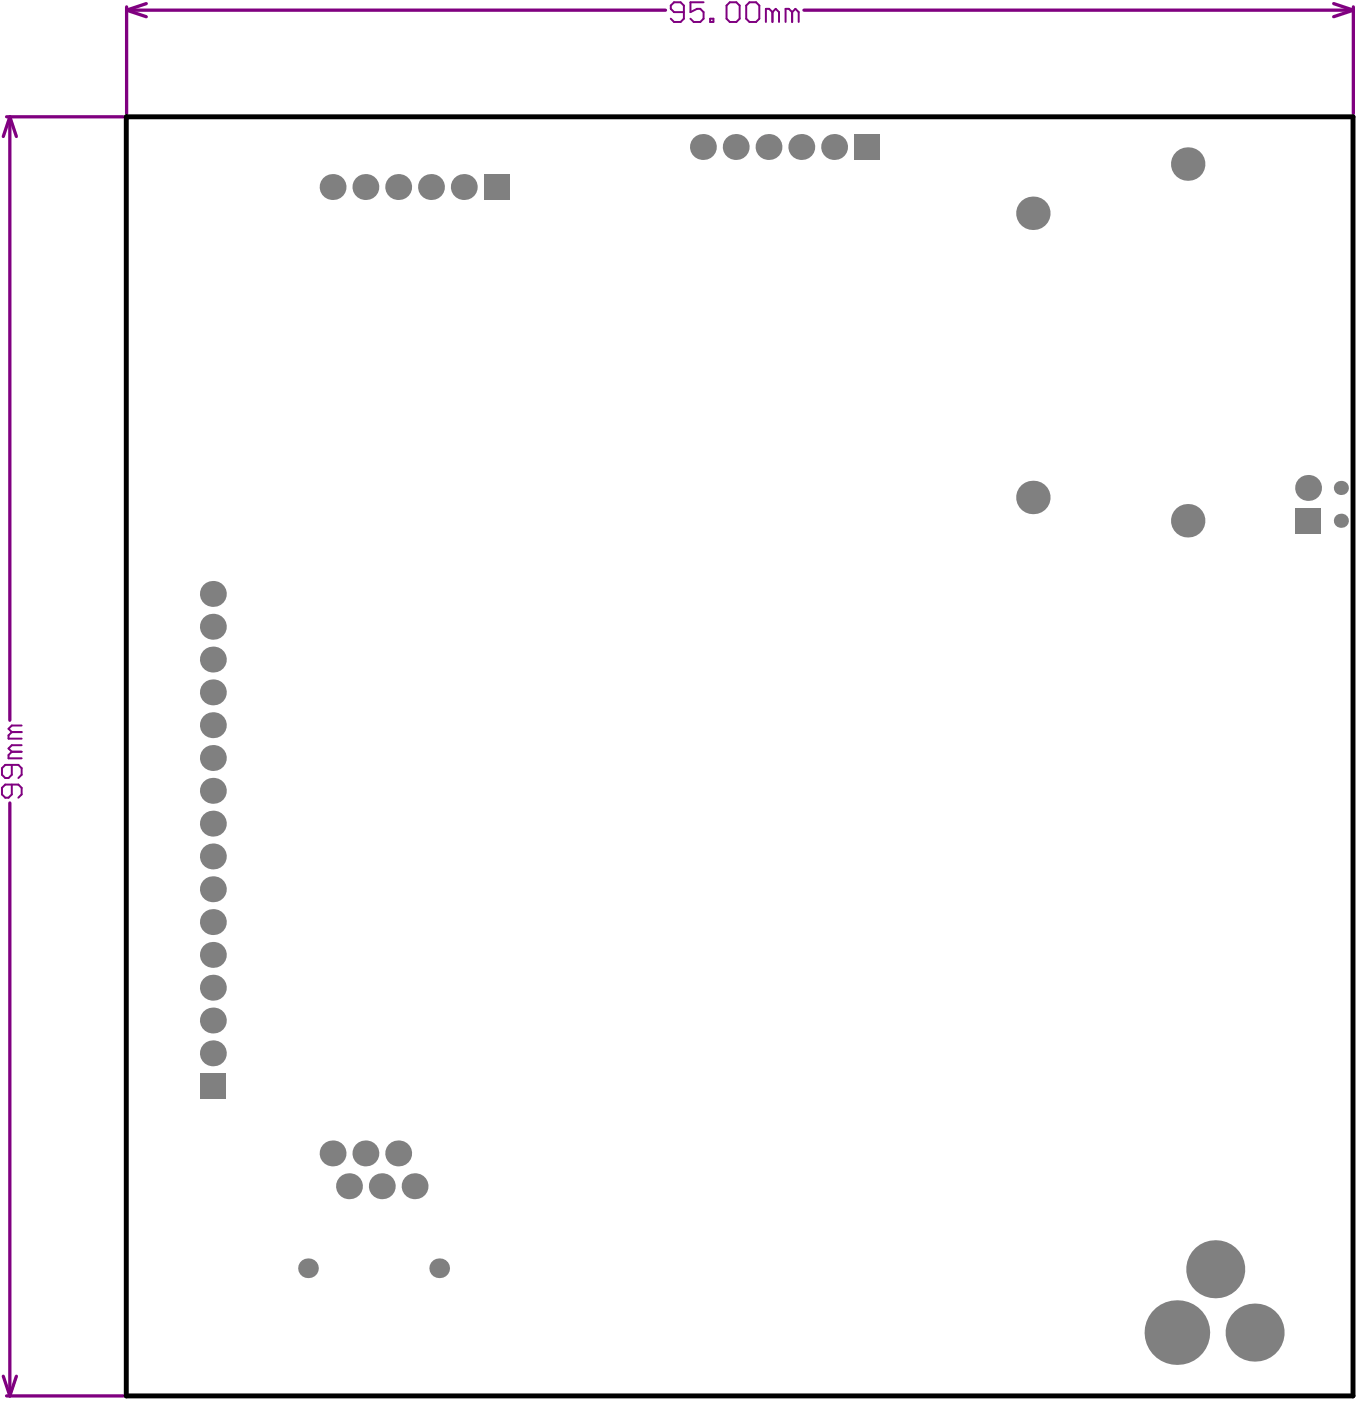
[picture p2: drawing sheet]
<svg xmlns="http://www.w3.org/2000/svg" width="350mm" height="361mm" viewBox="0 0 350 361" stroke-linecap="round" stroke-linejoin="round" font-family="sans-serif">
<g fill="none" stroke="#800080" stroke-width=".85">
<path d="M32.6 1.8v27.4M32.6 2.6l5.1 1.7M32.6 2.6h138.9M37.7 .9l-5.1 1.7M207.1 2.6h141.6M343.6 .9l5.1 1.7M348.7 1.8v27.4M348.7 2.6l-5.1 1.7M1.7 30.1h30.1M2.5 30.1l1.7 5.1M2.5 30.1l-1.7 5.1M2.5 30.1v155.4"/>
<path d="M2.5 206.8v152.8M.8 354.5l1.7 5.1M1.7 359.6h30.1M4.2 354.5l-1.7 5.1"/>
</g>
<g fill="none" stroke="#800080" stroke-width=".51">
<path d="M176.2 3.1h-2.5l-.9-.8v-.9l.9-.8h1.6l.9 .8v3.4l-.9 .9h-1.6l-.9-.9M181.3 .6h-3.4v2.5l1.7-.8h.8l.9 .8v1.7l-.9 .9h-1.7l-.8-.9M183 4.8h.8v.9h-.8zM188 .6h1.7l.9 .8v3.4l-.9 .9h-1.7l-.8-.9v-3.4zM193.1 .6h1.7l.8 .8v3.4l-.8 .9h-1.7l-.9-.9v-3.4zM199 3.1l-.8-.8h-.9v3.4M199 3.1v2.6M199 3.1l.9-.8 .8 .8v2.6M204.1 3.1l-.9-.8h-.8v3.4M204.1 3.1v2.6M204.1 3.1l.8-.8 .9 .8v2.6M3 197v2.6l-.8 .8h-.8l-.9-.8v-1.7l.9-.9h3.3l.9 .9v1.7l-.9 .8"/>
<path d="M3 193.7l-.8 .8v.8h3.4M3 188.6l-.8 .8v.9h3.4M3 193.7h2.6M3 188.6h2.6M5.6 192h-2.6l-.8 .8 .8 .9M5.6 186.9h-2.6l-.8 .8 .8 .9M3 202.1v2.5l-.8 .9h-.8l-.9-.9v-1.6l.9-.9h3.3l.9 .9v1.6l-.9 .9"/>
</g>
<path d="M32.5 30.1h316.1v329.5h-316.1z" fill="none" stroke="#000" stroke-width="1.3"/>
<g fill="#808080">
<circle cx="345.5" cy="134.1" r="1.82"/>
<circle cx="54.8" cy="262.9" r="3.3"/>
<circle cx="54.8" cy="271.3" r="3.3"/>
<circle cx="54.8" cy="237.5" r="3.3"/>
<circle cx="54.8" cy="246" r="3.3"/>
<circle cx="54.8" cy="212.2" r="3.3"/>
<circle cx="54.8" cy="220.6" r="3.3"/>
<circle cx="54.8" cy="186.8" r="3.3"/>
<circle cx="54.8" cy="195.3" r="3.3"/>
<circle cx="54.8" cy="153" r="3.3"/>
<circle cx="54.8" cy="161.4" r="3.3"/>
<circle cx="54.8" cy="169.9" r="3.3"/>
<circle cx="79.3" cy="326.7" r="2.54"/>
<circle cx="85.7" cy="297.1" r="3.3"/>
<circle cx="85.7" cy="48.2" r="3.3"/>
<circle cx="106.8" cy="305.6" r="3.3"/>
<circle cx="102.6" cy="297.1" r="3.3"/>
<circle cx="98.4" cy="305.6" r="3.3"/>
<circle cx="102.6" cy="48.2" r="3.3"/>
<circle cx="111" cy="48.2" r="3.3"/>
<circle cx="266.1" cy="128.1" r="4.3"/>
<circle cx="266.1" cy="54.9" r="4.3"/>
<circle cx="345.5" cy="125.7" r="1.82"/>
<circle cx="54.8" cy="229.1" r="3.3"/>
<circle cx="54.8" cy="254.4" r="3.3"/>
<circle cx="54.8" cy="178.4" r="3.3"/>
<circle cx="54.8" cy="203.7" r="3.3"/>
<circle cx="189.5" cy="37.9" r="3.3"/>
<circle cx="181.1" cy="37.9" r="3.3"/>
<circle cx="214.9" cy="37.9" r="3.3"/>
<circle cx="206.4" cy="37.9" r="3.3"/>
<circle cx="323.2" cy="343.3" r="7.5"/>
<circle cx="113.2" cy="326.7" r="2.54"/>
<circle cx="94.1" cy="297.1" r="3.3"/>
<circle cx="89.9" cy="305.6" r="3.3"/>
<circle cx="94.1" cy="48.2" r="3.3"/>
<circle cx="119.5" cy="48.2" r="3.3"/>
<circle cx="313.1" cy="327" r="7.5"/>
<circle cx="306" cy="134.1" r="4.3"/>
<circle cx="337" cy="125.7" r="3.3"/>
<circle cx="198" cy="37.9" r="3.3"/>
<circle cx="303.2" cy="343.3" r="8.3"/>
<circle cx="306" cy="42.3" r="4.3"/>
</g>
<g fill="#808080">
<path d="M51.5 276.5h6.6v6.6h-6.6z" fill-rule="evenodd"/>
<path d="M124.6 44.9h6.6v6.6h-6.6z" fill-rule="evenodd"/>
<path d="M333.7 130.8h6.6v6.6h-6.6z" fill-rule="evenodd"/>
<path d="M220 34.6h6.6v6.6h-6.6z" fill-rule="evenodd"/>
</g>
</svg>
